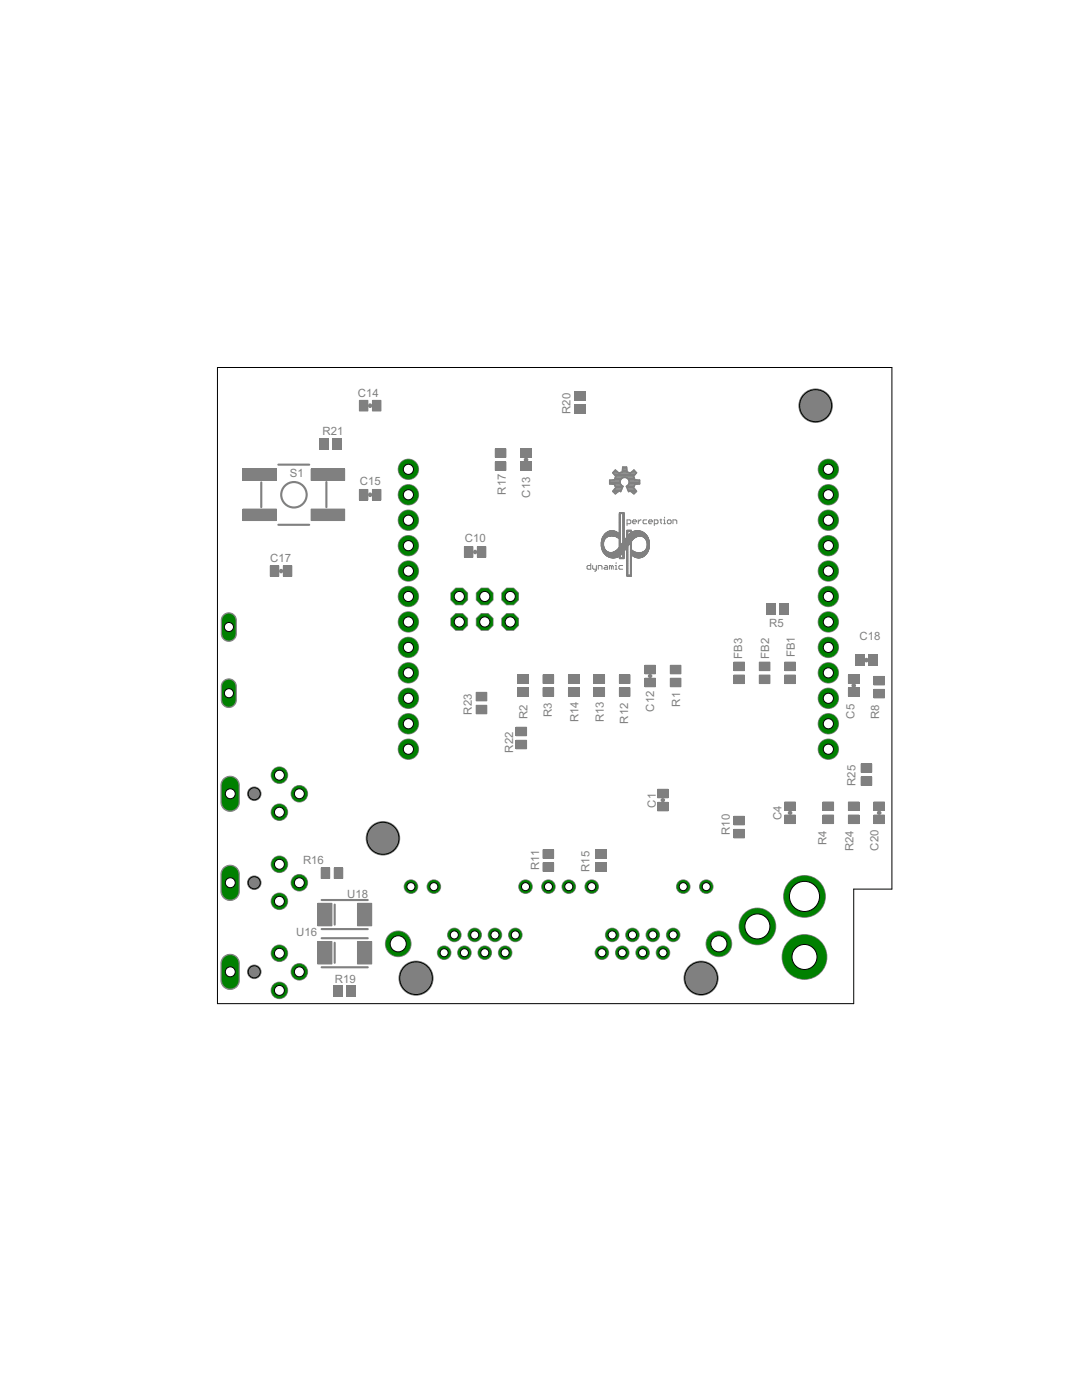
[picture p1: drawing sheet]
<svg xmlns="http://www.w3.org/2000/svg" width="216mm" height="279mm" viewBox="0 0 216 279" stroke-linecap="round" stroke-linejoin="round" font-family="sans-serif">
<defs><g id="words">
<g font-size="2.5" fill="#808080">
<text x="71.4" y="79.2">C14</text>
<text x="113.8" y="82.6" transform="rotate(-90 113.8 82.6)">R20</text>
<text x="64.3" y="86.7">R21</text>
<text x="57.9" y="95.2">S1</text>
<text x="71.8" y="96.7">C15</text>
<text x="100.9" y="98.7" transform="rotate(-90 100.9 98.7)">R17</text>
<text x="105.8" y="99.3" transform="rotate(-90 105.8 99.3)">C13</text>
<text x="53.9" y="112.2">C17</text>
<text x="92.8" y="108.1">C10</text>
<text x="153.5" y="125.1">R5</text>
<text x="148.1" y="131.5" transform="rotate(-90 148.1 131.5)">FB3</text>
<text x="153.5" y="131.5" transform="rotate(-90 153.5 131.5)">FB2</text>
<text x="158.6" y="131.2" transform="rotate(-90 158.6 131.2)">FB1</text>
<text x="171.5" y="127.8">C18</text>
<text x="94.2" y="142.6" transform="rotate(-90 94.2 142.6)">R23</text>
<text x="105.3" y="143.6" transform="rotate(-90 105.3 143.6)">R2</text>
<text x="110.1" y="143.2" transform="rotate(-90 110.1 143.2)">R3</text>
<text x="130.5" y="142" transform="rotate(-90 130.5 142)">C12</text>
<text x="135.7" y="141" transform="rotate(-90 135.7 141)">R1</text>
<text x="170.5" y="143.4" transform="rotate(-90 170.5 143.4)">C5</text>
<text x="175.4" y="143.6" transform="rotate(-90 175.4 143.6)">R8</text>
<text x="115.4" y="144.2" transform="rotate(-90 115.4 144.2)">R14</text>
<text x="120.5" y="144.2" transform="rotate(-90 120.5 144.2)">R13</text>
<text x="125.3" y="144.4" transform="rotate(-90 125.3 144.4)">R12</text>
<text x="102.4" y="150.2" transform="rotate(-90 102.4 150.2)">R22</text>
<text x="130.8" y="161.2" transform="rotate(-90 130.8 161.2)">C1</text>
<text x="170.7" y="156.8" transform="rotate(-90 170.7 156.8)">R25</text>
<text x="145.7" y="166.7" transform="rotate(-90 145.7 166.7)">R10</text>
<text x="155.9" y="163.7" transform="rotate(-90 155.9 163.7)">C4</text>
<text x="60.5" y="172.3">R16</text>
<text x="107.6" y="173.6" transform="rotate(-90 107.6 173.6)">R11</text>
<text x="164.9" y="168.6" transform="rotate(-90 164.9 168.6)">R4</text>
<text x="170.3" y="169.9" transform="rotate(-90 170.3 169.9)">R24</text>
<text x="175.3" y="169.8" transform="rotate(-90 175.3 169.8)">C20</text>
<text x="69.3" y="179.2">U18</text>
<text x="117.6" y="174" transform="rotate(-90 117.6 174)">R15</text>
<text x="59.1" y="186.8">U16</text>
<text x="66.8" y="196.2">R19</text>
</g>
</g></defs>
<g fill="#808080" stroke="#808080" stroke-width=".2">
<circle cx="162.8" cy="81" r="3.3"/>
<circle cx="76.4" cy="167.3" r="3.3"/>
<circle cx="122.2" cy="186.6" r="1.35"/>
<circle cx="126.2" cy="186.6" r="1.35"/>
<circle cx="124.2" cy="190.1" r="1.35"/>
<circle cx="120.1" cy="190.1" r="1.35"/>
<circle cx="130.3" cy="186.6" r="1.35"/>
<circle cx="134.3" cy="186.6" r="1.35"/>
<circle cx="132.3" cy="190.1" r="1.35"/>
<circle cx="128.2" cy="190.1" r="1.35"/>
<circle cx="113.5" cy="177" r="1.35"/>
<circle cx="118.1" cy="177" r="1.35"/>
<circle cx="136.3" cy="177" r="1.35"/>
<circle cx="140.9" cy="177" r="1.35"/>
<circle cx="90.7" cy="186.6" r="1.35"/>
<circle cx="94.7" cy="186.6" r="1.35"/>
<circle cx="92.7" cy="190.1" r="1.35"/>
<circle cx="88.6" cy="190.1" r="1.35"/>
<circle cx="98.8" cy="186.6" r="1.35"/>
<circle cx="102.8" cy="186.6" r="1.35"/>
<circle cx="100.8" cy="190.1" r="1.35"/>
<circle cx="96.7" cy="190.1" r="1.35"/>
<circle cx="82" cy="177" r="1.35"/>
<circle cx="86.6" cy="177" r="1.35"/>
<circle cx="104.9" cy="177" r="1.35"/>
<circle cx="109.4" cy="177" r="1.35"/>
<circle cx="139.9" cy="195.2" r="3.4"/>
<circle cx="83" cy="195.2" r="3.4"/>
<circle cx="143.4" cy="188.4" r="2.56"/>
<circle cx="79.5" cy="188.4" r="2.56"/>
<circle cx="160.5" cy="191" r="4.5"/>
<circle cx="151.1" cy="184.9" r="3.7"/>
<circle cx="160.5" cy="178.9" r="4.2"/>
<circle cx="50.7" cy="158.4" r="1.35"/>
<circle cx="55.8" cy="162.1" r="1.65"/>
<circle cx="55.8" cy="154.7" r="1.65"/>
<circle cx="59.7" cy="158.4" r="1.65"/>
<circle cx="50.7" cy="194" r="1.35"/>
<circle cx="55.8" cy="197.7" r="1.65"/>
<circle cx="55.8" cy="190.2" r="1.65"/>
<circle cx="59.7" cy="194" r="1.65"/>
<circle cx="50.7" cy="176.2" r="1.35"/>
<circle cx="55.8" cy="179.9" r="1.65"/>
<circle cx="55.8" cy="172.5" r="1.65"/>
<circle cx="59.7" cy="176.2" r="1.65"/>
<circle cx="165.3" cy="93.7" r="2.03"/>
<circle cx="165.3" cy="98.7" r="2.03"/>
<circle cx="165.3" cy="103.8" r="2.03"/>
<circle cx="165.3" cy="108.9" r="2.03"/>
<circle cx="165.3" cy="114" r="2.03"/>
<circle cx="165.3" cy="119" r="2.03"/>
<circle cx="165.3" cy="124.1" r="2.03"/>
<circle cx="165.3" cy="129.2" r="2.03"/>
<circle cx="165.3" cy="134.3" r="2.03"/>
<circle cx="165.3" cy="139.4" r="2.03"/>
<circle cx="165.3" cy="144.4" r="2.03"/>
<circle cx="165.3" cy="149.5" r="2.03"/>
<circle cx="81.5" cy="93.7" r="2.03"/>
<circle cx="81.5" cy="98.7" r="2.03"/>
<circle cx="81.5" cy="103.8" r="2.03"/>
<circle cx="81.5" cy="108.9" r="2.03"/>
<circle cx="81.5" cy="114" r="2.03"/>
<circle cx="81.5" cy="119" r="2.03"/>
<circle cx="81.5" cy="124.1" r="2.03"/>
<circle cx="81.5" cy="129.2" r="2.03"/>
<circle cx="81.5" cy="134.3" r="2.03"/>
<circle cx="81.5" cy="139.4" r="2.03"/>
<circle cx="81.5" cy="144.4" r="2.03"/>
<circle cx="81.5" cy="149.5" r="2.03"/>
</g>
<g fill="#808080" stroke="#808080" stroke-width=".2">
<path d="M133.8 135.4h2.1v1.7h-2.1z"/>
<path d="M133.8 132.8h2.1v1.7h-2.1z"/>
<path d="M108.4 134.7h2.1v1.7h-2.1z"/>
<path d="M108.4 137.3h2.1v1.7h-2.1z"/>
<path d="M103.3 137.3h2.1v1.7h-2.1z"/>
<path d="M103.3 134.7h2.1v1.7h-2.1z"/>
<path d="M146.4 162.9h2.1v1.7h-2.1z"/>
<path d="M146.4 165.5h2.1v1.7h-2.1z"/>
<path d="M118.8 172.2h2.1v1.7h-2.1z"/>
<path d="M118.8 169.6h2.1v1.7h-2.1z"/>
<path d="M108.4 169.6h2.1v1.7h-2.1z"/>
<path d="M108.4 172.2h2.1v1.7h-2.1z"/>
<path d="M44.5 155.6a1.84 1.84 0 0 1 2-.6 1.84 1.84 0 0 1 1.3 1.6v3.7a1.84 1.84 0 0 1-1.9 1.6 1.84 1.84 0 0 1-1.8-1.6v-3.7z"/>
<path d="M44.5 191.1a1.84 1.84 0 0 1 2-.6 1.84 1.84 0 0 1 1.3 1.6v3.7a1.84 1.84 0 0 1-1.9 1.7 1.84 1.84 0 0 1-1.8-1.7v-3.7z"/>
<path d="M164.2 162.7h2.1v1.7h-2.1z"/>
<path d="M164.2 160.1h2.1v1.7h-2.1z"/>
<path d="M156.6 134.7h2.1v1.7h-2.1z"/>
<path d="M156.6 132.1h2.1v1.7h-2.1z"/>
<path d="M151.5 134.7h2.1v1.7h-2.1z"/>
<path d="M151.5 132.1h2.1v1.7h-2.1z"/>
<path d="M146.4 134.7h2.1v1.7h-2.1z"/>
<path d="M146.4 132.1h2.1v1.7h-2.1z"/>
<path d="M155.6 120.5h1.7v2.1h-1.7z"/>
<path d="M153 120.5h1.7v2.1h-1.7z"/>
<path d="M131.2 160.1h2.1v1.7h-2.1z"/>
<path d="M131.2 157.5h2.1v1.7h-2.1z"/>
<path d="M156.6 162.7h2.1v1.7h-2.1z"/>
<path d="M156.6 160.1h2.1v1.7h-2.1z"/>
<path d="M98.8 89.6h2.1v1.7h-2.1z"/>
<path d="M98.8 92.2h2.1v1.7h-2.1z"/>
<path d="M103.9 92.2h2.1v1.7h-2.1z"/>
<path d="M103.9 89.6h2.1v1.7h-2.1z"/>
<path d="M128.7 132.8h2.1v1.7h-2.1z"/>
<path d="M128.7 135.4h2.1v1.7h-2.1z"/>
<path d="M92.7 109.1h1.7v2.1h-1.7z"/>
<path d="M95.2 109.1h1.7v2.1h-1.7z"/>
<path d="M44.5 122.9a1.51 1.51 0 0 1 1.6-.5 1.51 1.51 0 0 1 1.1 1.3v2.9a1.51 1.51 0 0 1-1.5 1.4 1.51 1.51 0 0 1-1.5-1.4v-2.9z"/>
<path d="M44.7 135.8a1.51 1.51 0 0 1 2.5 1v3a1.51 1.51 0 0 1-1.5 1.4 1.51 1.51 0 0 1-1.5-1.4v-3l.1-.5z"/>
<path d="M74.3 79.9h1.7v2.1h-1.7z"/>
<path d="M71.7 79.9h1.7v2.1h-1.7z"/>
<path d="M71.7 97.7h1.7v2.1h-1.7z"/>
<path d="M74.3 97.7h1.7v2.1h-1.7z"/>
<path d="M56.5 112.9h1.7v2.1h-1.7z"/>
<path d="M53.9 112.9h1.7v2.1h-1.7z"/>
<path d="M114.7 80.8h2.1v1.7h-2.1z"/>
<path d="M114.7 78.2h2.1v1.7h-2.1z"/>
<path d="M69.2 196.7h1.7v2.1h-1.7z"/>
<path d="M66.6 196.7h1.7v2.1h-1.7z"/>
<path d="M63.8 87.5h1.7v2.1h-1.7z"/>
<path d="M66.4 87.5h1.7v2.1h-1.7z"/>
<path d="M62.1 93.6h6.7v2.3h-6.7z"/>
<path d="M48.5 93.6h6.7v2.3h-6.7z"/>
<path d="M62.1 101.6h6.7v2.3h-6.7z"/>
<path d="M48.5 101.6h6.7v2.3h-6.7z"/>
<path d="M123.6 134.7h2.1v1.7h-2.1z"/>
<path d="M123.6 137.3h2.1v1.7h-2.1z"/>
<path d="M118.5 137.3h2.1v1.7h-2.1z"/>
<path d="M118.5 134.7h2.1v1.7h-2.1z"/>
<path d="M113.4 137.3h2.1v1.7h-2.1z"/>
<path d="M113.4 134.7h2.1v1.7h-2.1z"/>
<path d="M44.5 173.3a1.84 1.84 0 0 1 2-.6 1.84 1.84 0 0 1 1.3 1.6v3.8a1.84 1.84 0 0 1-1.9 1.6 1.84 1.84 0 0 1-1.8-1.6v-3.8z"/>
<path d="M174.4 137.6h2.1v1.7h-2.1z"/>
<path d="M174.4 135h2.1v1.7h-2.1z"/>
<path d="M169.3 137.3h2.1v1.7h-2.1z"/>
<path d="M169.3 134.7h2.1v1.7h-2.1z"/>
<path d="M170.8 130.7h1.6v2.1h-1.6z"/>
<path d="M173.3 130.7h1.7v2.1h-1.7z"/>
<path d="M171.8 152.4h2.1v1.7h-2.1z"/>
<path d="M171.8 155h2.1v1.7h-2.1z"/>
<path d="M169.3 162.7h2.1v1.7h-2.1z"/>
<path d="M169.3 160.1h2.1v1.7h-2.1z"/>
<path d="M174.4 162.7h2.1v1.7h-2.1z"/>
<path d="M174.4 160.1h2.1v1.7h-2.1z"/>
<path d="M103 145.1h2.1v1.7h-2.1z"/>
<path d="M103 147.7h2.1v1.7h-2.1z"/>
<path d="M95 138.2h2.1v1.7h-2.1z"/>
<path d="M95 140.8h2.1v1.7h-2.1z"/>
<path d="M66.7 173.2h1.7v2.1h-1.7z"/>
<path d="M64.1 173.2h1.7v2.1h-1.7z"/>
<path d="M71.3 187.9h2.9v4.5h-2.9z"/>
<path d="M63.4 187.9h2.8v4.5h-2.8z"/>
<path d="M71.3 180.3h2.9v4.5h-2.9z"/>
<path d="M63.4 180.3h2.8v4.5h-2.8z"/>
<path d="M125.1 115h.9z"/>
<path d="M125.1 114.9l.9 .1z"/>
<path d="M125.1 114.9h.9z"/>
<path d="M125.1 114.8l.9 .1z"/>
<path d="M125.1 114.8h.9z"/>
<path d="M125.1 114.7l.2 .1z"/>
<path d="M125.8 114.7l.2 .1z"/>
<path d="M125.1 114.7h.2z"/>
<path d="M125.8 114.7h.2z"/>
<path d="M125.1 114.6l.2 .1z"/>
<path d="M125.8 114.6l.2 .1z"/>
<path d="M125.1 114.6h.2z"/>
<path d="M125.8 114.6h.2z"/>
<path d="M125.1 114.5l.2 .1z"/>
<path d="M125.8 114.5l.2 .1z"/>
<path d="M125.1 114.5h.2z"/>
<path d="M125.8 114.5h.2z"/>
<path d="M125.1 114.4l.2 .1z"/>
<path d="M125.8 114.4l.2 .1z"/>
<path d="M125.1 114.4h.2z"/>
<path d="M125.8 114.4h.2z"/>
<path d="M125.1 114.3l.2 .1z"/>
<path d="M125.8 114.3l.2 .1z"/>
<path d="M125.1 114.3h.2z"/>
<path d="M125.8 114.3h.2z"/>
<path d="M125.1 114.2l.2 .1z"/>
<path d="M125.8 114.2l.2 .1z"/>
<path d="M125.1 114.2h.2z"/>
<path d="M125.8 114.2h.2z"/>
<path d="M125.1 114.1l.2 .1z"/>
<path d="M125.8 114.1l.2 .1z"/>
<path d="M125.1 114.1h.2z"/>
<path d="M125.8 114.1h.2z"/>
<path d="M125.1 114l.2 .1z"/>
<path d="M125.8 114l.2 .1z"/>
<path d="M125.1 114h.2z"/>
<path d="M125.8 114h.2z"/>
<path d="M125.1 113.9l.2 .1z"/>
<path d="M125.8 113.9l.2 .1z"/>
<path d="M125.1 113.9h.2z"/>
<path d="M125.8 113.9h.2z"/>
<path d="M125.1 113.8l.2 .1z"/>
<path d="M125.8 113.8l.2 .1z"/>
<path d="M125.1 113.8h.2z"/>
<path d="M125.8 113.8h.2z"/>
<path d="M125.1 113.7l.2 .1z"/>
<path d="M125.8 113.7l.2 .1z"/>
<path d="M125.1 113.7h.2z"/>
<path d="M125.8 113.7h.2z"/>
<path d="M125.1 113.6l.2 .1z"/>
<path d="M125.8 113.6l.2 .1z"/>
<path d="M125.1 113.6h.2z"/>
<path d="M125.8 113.6h.2z"/>
<path d="M125.1 113.5l.2 .1z"/>
<path d="M125.8 113.5l.2 .1z"/>
<path d="M125.1 113.5h.2z"/>
<path d="M125.8 113.5h.2z"/>
<path d="M125.1 113.4l.2 .1z"/>
<path d="M125.8 113.4l.2 .1z"/>
<path d="M125.1 113.4h.2z"/>
<path d="M125.8 113.4h.2z"/>
<path d="M125.1 113.3l.2 .1z"/>
<path d="M125.8 113.3l.2 .1z"/>
<path d="M125.1 113.3h.2z"/>
<path d="M125.8 113.3h.2z"/>
<path d="M125.1 113.2l.2 .1z"/>
<path d="M125.8 113.2l.2 .1z"/>
<path d="M125.1 113.2h.2z"/>
<path d="M125.8 113.2h.2z"/>
<path d="M125.1 113.1l.2 .1z"/>
<path d="M125.8 113.1l.2 .1z"/>
<path d="M125.1 113.1h.2z"/>
<path d="M125.8 113.1h.2z"/>
<path d="M125.1 113l.2 .1z"/>
<path d="M125.8 113l.2 .1z"/>
<path d="M125.1 113h.2z"/>
<path d="M125.8 113h.2z"/>
<path d="M125.1 112.9l.2 .1z"/>
<path d="M125.8 112.9l.2 .1z"/>
<path d="M125.1 112.9h.2z"/>
<path d="M125.8 112.9h.2z"/>
<path d="M125.1 112.8l.2 .1z"/>
<path d="M125.8 112.8l.2 .1z"/>
<path d="M125.1 112.8h.2z"/>
<path d="M125.8 112.8h.2z"/>
<path d="M125.1 112.7l.2 .1z"/>
<path d="M125.8 112.7l.2 .1z"/>
<path d="M125.1 112.7h.2z"/>
<path d="M125.8 112.7h.2z"/>
<path d="M125.1 112.6l.2 .1z"/>
<path d="M125.8 112.6l.2 .1z"/>
<path d="M125.1 112.6h.2z"/>
<path d="M125.8 112.6h.2z"/>
<path d="M125.1 112.5l.2 .1z"/>
<path d="M125.8 112.5l.2 .1z"/>
<path d="M125.1 112.5h.2z"/>
<path d="M125.8 112.5h.2z"/>
<path d="M125.1 112.4l.2 .1z"/>
<path d="M125.8 112.4l.2 .1z"/>
<path d="M125.1 112.4h.2z"/>
<path d="M125.8 112.4h.2z"/>
<path d="M125.1 112.3l.2 .1z"/>
<path d="M125.8 112.3l.2 .1z"/>
<path d="M125.1 112.3h.2z"/>
<path d="M125.8 112.3h.2z"/>
<path d="M125.1 112.2l.2 .1z"/>
<path d="M125.8 112.2l.2 .1z"/>
<path d="M125.1 112.2h.2z"/>
<path d="M125.8 112.2h.2z"/>
<path d="M125.1 112.1l.2 .1z"/>
<path d="M125.8 112.1l.2 .1z"/>
<path d="M125.1 112.1h.2z"/>
<path d="M125.8 112.1h.2z"/>
<path d="M125.1 112l.2 .1z"/>
<path d="M125.8 112l.2 .1z"/>
<path d="M125.1 112h.2z"/>
<path d="M125.8 112h.2z"/>
<path d="M125.1 111.9l.2 .1z"/>
<path d="M125.8 111.9l.2 .1z"/>
<path d="M125.1 111.9h.2z"/>
<path d="M125.8 111.9h.2z"/>
<path d="M125.1 111.8l.2 .1z"/>
<path d="M125.8 111.8l.2 .1z"/>
<path d="M125.1 111.8h.2z"/>
<path d="M125.8 111.8h.2z"/>
<path d="M125.1 111.7l.2 .1z"/>
<path d="M125.8 111.7l.2 .1z"/>
<path d="M125.1 111.7h.2z"/>
<path d="M125.8 111.7h.2z"/>
<path d="M125.1 111.6l.2 .1z"/>
<path d="M125.8 111.6l.2 .1z"/>
<path d="M125.1 111.6h.2z"/>
<path d="M125.8 111.6h.2z"/>
<path d="M125.1 111.5l.2 .1z"/>
<path d="M125.8 111.5l.2 .1z"/>
<path d="M125.1 111.5h.2z"/>
<path d="M125.8 111.5h.2z"/>
<path d="M123.6 111.5h.9z"/>
<path d="M123.6 111.4l.9 .1z"/>
<path d="M125.1 111.4l.2 .1z"/>
<path d="M125.8 111.4l.2 .1z"/>
<path d="M123.6 111.4h.9z"/>
<path d="M125.1 111.4h.2z"/>
<path d="M125.8 111.4h.2z"/>
<path d="M122.1 111.3l.5 .1z"/>
<path d="M123.6 111.3l.9 .1z"/>
<path d="M125.1 111.3l.2 .1z"/>
<path d="M125.8 111.3l.2 .1z"/>
<path d="M127.3 111.3l.3 .1z"/>
<path d="M121.9 111.3h.9z"/>
<path d="M123.6 111.3h.9z"/>
<path d="M125.1 111.3h.2z"/>
<path d="M125.8 111.3h.2z"/>
<path d="M127 111.3h.8z"/>
<path d="M121.8 111.3h1.2z"/>
<path d="M123.6 111.3h.2z"/>
<path d="M124.3 111.3h.2z"/>
<path d="M126.9 111.3h1.1z"/>
<path d="M121.6 111.2l1.5 .1z"/>
<path d="M123.6 111.2l.2 .1z"/>
<path d="M124.3 111.2l.2 .1z"/>
<path d="M125.1 111.2l.2 .1z"/>
<path d="M125.8 111.2l.2 .1z"/>
<path d="M126.8 111.2l1.3 .1z"/>
<path d="M121.5 111.2h1.7z"/>
<path d="M123.6 111.2h.2z"/>
<path d="M124.3 111.2h.2z"/>
<path d="M125.1 111.2h.2z"/>
<path d="M125.8 111.2h.2z"/>
<path d="M126.7 111.2h1.5z"/>
<path d="M121.5 111.1l1.8 .1z"/>
<path d="M123.6 111.1l.2 .1z"/>
<path d="M124.3 111.1l.2 .1z"/>
<path d="M125.1 111.1l.2 .1z"/>
<path d="M125.8 111.1l.2 .1z"/>
<path d="M126.6 111.1l1.6 .1z"/>
<path d="M121.4 111.1h2z"/>
<path d="M123.6 111.1h.2z"/>
<path d="M124.3 111.1h.2z"/>
<path d="M125.1 111.1h.2z"/>
<path d="M125.8 111.1h.2z"/>
<path d="M126.6 111.1h1.7z"/>
<path d="M121.3 111.1h2.1z"/>
<path d="M126.5 111.1h1.9z"/>
<path d="M121.3 111l2.2 .1z"/>
<path d="M123.6 111l.2 .1z"/>
<path d="M124.3 111l.2 .1z"/>
<path d="M125.1 111l.2 .1z"/>
<path d="M125.8 111l.2 .1z"/>
<path d="M126.4 111l2 .1z"/>
<path d="M121.2 111h2.6z"/>
<path d="M124.3 111h.2z"/>
<path d="M125.1 111h.2z"/>
<path d="M125.8 111h.2z"/>
<path d="M126.4 111h2.1z"/>
<path d="M121.1 111h2.7z"/>
<path d="M126.3 111h2.2z"/>
<path d="M121.1 110.9l2.7 .1z"/>
<path d="M124.3 110.9l.2 .1z"/>
<path d="M125.1 110.9l.2 .1z"/>
<path d="M125.8 110.9l.2 .1z"/>
<path d="M126.3 110.9l2.3 .1z"/>
<path d="M121 110.9h2.8z"/>
<path d="M124.3 110.9h.2z"/>
<path d="M125.1 110.9h.2z"/>
<path d="M125.8 110.9h.2z"/>
<path d="M126.2 110.9h2.4z"/>
<path d="M126.2 110.9h2.5z"/>
<path d="M120.9 110.8l2.9 .1z"/>
<path d="M124.3 110.8l.2 .1z"/>
<path d="M125.1 110.8l.2 .1z"/>
<path d="M125.8 110.8l.2 .1z"/>
<path d="M126.2 110.8l2.5 .1z"/>
<path d="M120.9 110.8h2.9z"/>
<path d="M124.3 110.8h.2z"/>
<path d="M125.1 110.8h.2z"/>
<path d="M125.8 110.8h.2z"/>
<path d="M126.1 110.8h2.6z"/>
<path d="M120.9 110.8h3z"/>
<path d="M126.1 110.8h2.7z"/>
<path d="M120.8 110.7l3.1 .1z"/>
<path d="M124.3 110.7l.2 .1z"/>
<path d="M125.1 110.7l.2 .1z"/>
<path d="M125.8 110.7l3 .1z"/>
<path d="M120.8 110.7h3.1z"/>
<path d="M124.3 110.7h.2z"/>
<path d="M125.1 110.7h.2z"/>
<path d="M125.8 110.7h3z"/>
<path d="M120.8 110.7h3.2z"/>
<path d="M125.8 110.7h3.1z"/>
<path d="M120.7 110.6l3.3 .1z"/>
<path d="M124.3 110.6l.2 .1z"/>
<path d="M125.1 110.6l.2 .1z"/>
<path d="M125.8 110.6l3.1 .1z"/>
<path d="M120.7 110.6h3.3z"/>
<path d="M124.3 110.6h.2z"/>
<path d="M125.1 110.6h.2z"/>
<path d="M125.8 110.6h3.1z"/>
<path d="M120.6 110.6h3.5z"/>
<path d="M125.8 110.6h3.2z"/>
<path d="M120.6 110.5l3.5 .1z"/>
<path d="M124.3 110.5l.2 .1z"/>
<path d="M125.1 110.5l.2 .1z"/>
<path d="M125.8 110.5l3.2 .1z"/>
<path d="M120.6 110.5h3.5z"/>
<path d="M124.3 110.5h.2z"/>
<path d="M125.1 110.5h.2z"/>
<path d="M125.8 110.5h3.3z"/>
<path d="M120.5 110.4l3.6 .1z"/>
<path d="M124.3 110.4l.2 .1z"/>
<path d="M125.1 110.4l.2 .1z"/>
<path d="M125.8 110.4l3.3 .1z"/>
<path d="M120.5 110.4h3.7z"/>
<path d="M124.3 110.4h.2z"/>
<path d="M125.1 110.4h.2z"/>
<path d="M125.8 110.4h3.3z"/>
<path d="M120.5 110.3l3.7 .1z"/>
<path d="M124.3 110.3l.2 .1z"/>
<path d="M125.1 110.3l.2 .1z"/>
<path d="M125.8 110.3l3.3 .1z"/>
<path d="M120.4 110.3h3.8z"/>
<path d="M124.3 110.3h.2z"/>
<path d="M125.1 110.3h.2z"/>
<path d="M125.8 110.3h3.3z"/>
<path d="M120.4 110.3h3.9z"/>
<path d="M125.8 110.3h1.5z"/>
<path d="M127.7 110.3h1.5z"/>
<path d="M120.4 110.2l1.2 .1z"/>
<path d="M122.1 110.2l2.4 .1z"/>
<path d="M125.1 110.2l.2 .1z"/>
<path d="M125.8 110.2l1.2 .1z"/>
<path d="M128 110.2l1.2 .1z"/>
<path d="M120.4 110.2h1.1z"/>
<path d="M122.3 110.2h2.2z"/>
<path d="M125.1 110.2h.2z"/>
<path d="M125.8 110.2h1.1z"/>
<path d="M128.1 110.2h1.1z"/>
<path d="M120.4 110.2h1z"/>
<path d="M122.4 110.2h2.1z"/>
<path d="M125.8 110.2h1z"/>
<path d="M128.2 110.2h1z"/>
<path d="M120.3 110.1l1 .1z"/>
<path d="M122.5 110.1l2 .1z"/>
<path d="M125.1 110.1l.2 .1z"/>
<path d="M125.8 110.1l.8 .1z"/>
<path d="M128.3 110.1l1 .1z"/>
<path d="M120.3 110.1h1z"/>
<path d="M122.5 110.1h2z"/>
<path d="M125.1 110.1h.2z"/>
<path d="M125.8 110.1h.8z"/>
<path d="M128.4 110.1h.9z"/>
<path d="M120.3 110l.9 .1z"/>
<path d="M122.6 110l1.9 .1z"/>
<path d="M125.1 110l.2 .1z"/>
<path d="M125.8 110l.7 .1z"/>
<path d="M128.4 110l.9 .1z"/>
<path d="M120.3 110l.8 .1z"/>
<path d="M122.7 110l1.8 .1z"/>
<path d="M125.8 110l.6 .1z"/>
<path d="M128.5 110l.8 .1z"/>
<path d="M120.3 110h.8z"/>
<path d="M122.7 110h1.8z"/>
<path d="M125.1 110h.2z"/>
<path d="M125.8 110h.5z"/>
<path d="M128.6 110h.7z"/>
<path d="M120.3 109.9l.7 .1z"/>
<path d="M122.8 109.9l1.7 .1z"/>
<path d="M125.1 109.9l.2 .1z"/>
<path d="M125.8 109.9l.5 .1z"/>
<path d="M128.6 109.9l.7 .1z"/>
<path d="M120.2 109.9l.8 .1z"/>
<path d="M122.9 109.9l1.7 .1z"/>
<path d="M128.6 109.9l.8 .1z"/>
<path d="M120.2 109.9h.7z"/>
<path d="M122.9 109.9h1.7z"/>
<path d="M125.1 109.9h.2z"/>
<path d="M125.8 109.9h.4z"/>
<path d="M128.7 109.9h.7z"/>
<path d="M120.2 109.8l.7 .1z"/>
<path d="M123 109.8l1.6 .1z"/>
<path d="M125.1 109.8l.2 .1z"/>
<path d="M125.8 109.8l.4 .1z"/>
<path d="M128.7 109.8l.7 .1z"/>
<path d="M123 109.8l1.7 .1z"/>
<path d="M125.8 109.8l.3 .1z"/>
<path d="M128.8 109.8l.6 .1z"/>
<path d="M120.2 109.8h.6z"/>
<path d="M123 109.8h1.7z"/>
<path d="M125.1 109.8h.2z"/>
<path d="M125.8 109.8h.3z"/>
<path d="M128.8 109.8h.6z"/>
<path d="M120.1 109.7l.7 .1z"/>
<path d="M123.1 109.7l1.6 .1z"/>
<path d="M125.1 109.7l.2 .1z"/>
<path d="M125.8 109.7l.2 .1z"/>
<path d="M128.8 109.7l.6 .1z"/>
<path d="M120.2 109.7h.6z"/>
<path d="M123.2 109.7h1.5z"/>
<path d="M125.1 109.7h.2z"/>
<path d="M125.8 109.7h.2z"/>
<path d="M128.8 109.7h.6z"/>
<path d="M120.1 109.7h.7z"/>
<path d="M123.2 109.7h1.6z"/>
<path d="M128.9 109.7h.5z"/>
<path d="M120.1 109.6l.6 .1z"/>
<path d="M123.2 109.6l1.6 .1z"/>
<path d="M125.1 109.6l.2 .1z"/>
<path d="M125.8 109.6l.2 .1z"/>
<path d="M128.9 109.6l.6 .1z"/>
<path d="M120.1 109.6h.6z"/>
<path d="M123.3 109.6h1.6z"/>
<path d="M125.1 109.6h.2z"/>
<path d="M125.8 109.6h.2z"/>
<path d="M128.9 109.6h.6z"/>
<path d="M120.1 109.5l.5 .1z"/>
<path d="M123.3 109.5l1.6 .1z"/>
<path d="M125.1 109.5l.2 .1z"/>
<path d="M125.8 109.5l.2 .1z"/>
<path d="M128.9 109.5l.6 .1z"/>
<path d="M120.1 109.5h.5z"/>
<path d="M123.4 109.5h1.5z"/>
<path d="M125.1 109.5h.2z"/>
<path d="M125.8 109.5h.2z"/>
<path d="M129 109.5h.5z"/>
<path d="M123.4 109.5h1.6z"/>
<path d="M120.1 109.4l.5 .1z"/>
<path d="M123.4 109.4l1.6 .1z"/>
<path d="M125.1 109.4l.2 .1z"/>
<path d="M125.8 109.4l.2 .1z"/>
<path d="M129 109.4l.5 .1z"/>
<path d="M120 109.4h.6z"/>
<path d="M123.4 109.4h1.6z"/>
<path d="M125.1 109.4h.2z"/>
<path d="M125.8 109.4h.2z"/>
<path d="M129 109.4h.5z"/>
<path d="M120 109.3l.6 .1z"/>
<path d="M123.5 109.3l1.5 .1z"/>
<path d="M125.1 109.3l.2 .1z"/>
<path d="M125.8 109.3l.2 .1z"/>
<path d="M129 109.3l.5 .1z"/>
<path d="M120 109.3h.5z"/>
<path d="M123.5 109.3h1.8z"/>
<path d="M125.8 109.3h.2z"/>
<path d="M129 109.3h.5z"/>
<path d="M120 109.2l.5 .1z"/>
<path d="M123.5 109.2l1.8 .1z"/>
<path d="M125.8 109.2l.2 .1z"/>
<path d="M129.1 109.2l.4 .1z"/>
<path d="M120 109.2h.5z"/>
<path d="M123.6 109.2h1.7z"/>
<path d="M125.8 109.2h.2z"/>
<path d="M129.1 109.2h.4z"/>
<path d="M120 109.1l.5 .1z"/>
<path d="M123.6 109.1l1.7 .1z"/>
<path d="M125.8 109.1l.2 .1z"/>
<path d="M129.1 109.1l.5 .1z"/>
<path d="M120 109.1h.5z"/>
<path d="M123.6 109.1h1.7z"/>
<path d="M125.8 109.1h.2z"/>
<path d="M129.1 109.1h.5z"/>
<path d="M120 109l.5 .1z"/>
<path d="M123.6 109l1.7 .1z"/>
<path d="M125.8 109l.2 .1z"/>
<path d="M129.1 109l.5 .1z"/>
<path d="M120 109h.5z"/>
<path d="M123.6 109h1.7z"/>
<path d="M125.8 109h.2z"/>
<path d="M129.1 109h.5z"/>
<path d="M120 109h.4z"/>
<path d="M120 108.9l.4 .1z"/>
<path d="M123.6 108.9l1.7 .1z"/>
<path d="M125.8 108.9l.2 .1z"/>
<path d="M129.1 108.9l.5 .1z"/>
<path d="M120 108.9h.4z"/>
<path d="M123.6 108.9h1.7z"/>
<path d="M125.8 108.9h.2z"/>
<path d="M129.1 108.9h.5z"/>
<path d="M123.6 108.9h.2z"/>
<path d="M123.8 108.9h1.6z"/>
<path d="M120 108.8l.4 .1z"/>
<path d="M123.6 108.8l.2 .1z"/>
<path d="M123.8 108.8l1.6 .1z"/>
<path d="M125.8 108.8l.2 .1z"/>
<path d="M129.1 108.8l.5 .1z"/>
<path d="M120 108.8h.4z"/>
<path d="M123.6 108.8h.2z"/>
<path d="M123.9 108.8h1.5z"/>
<path d="M125.8 108.8h.2z"/>
<path d="M129.1 108.8h.5z"/>
<path d="M123.9 108.8h1.6z"/>
<path d="M120 108.7l.4 .1z"/>
<path d="M123.6 108.7l.2 .1z"/>
<path d="M123.9 108.7l1.6 .1z"/>
<path d="M125.8 108.7l.2 .1z"/>
<path d="M129.1 108.7l.5 .1z"/>
<path d="M120 108.7h.4z"/>
<path d="M123.6 108.7h.2z"/>
<path d="M124 108.7h1.5z"/>
<path d="M125.8 108.7h.2z"/>
<path d="M129.1 108.7h.5z"/>
<path d="M120 108.6l.4 .1z"/>
<path d="M123.6 108.6l.2 .1z"/>
<path d="M124 108.6l1.5 .1z"/>
<path d="M125.8 108.6l.2 .1z"/>
<path d="M129.1 108.6l.5 .1z"/>
<path d="M120 108.6h.4z"/>
<path d="M123.6 108.6h.2z"/>
<path d="M124 108.6h1.6z"/>
<path d="M125.8 108.6h.2z"/>
<path d="M129.1 108.6h.5z"/>
<path d="M120 108.5l.4 .1z"/>
<path d="M123.6 108.5l.2 .1z"/>
<path d="M124.1 108.5l1.5 .1z"/>
<path d="M125.8 108.5l.2 .1z"/>
<path d="M129.1 108.5l.5 .1z"/>
<path d="M120 108.5h.4z"/>
<path d="M123.6 108.5h.2z"/>
<path d="M124.1 108.5h1.5z"/>
<path d="M125.8 108.5h.2z"/>
<path d="M129.1 108.5h.5z"/>
<path d="M124.1 108.5h1.6z"/>
<path d="M120 108.4l.4 .1z"/>
<path d="M123.6 108.4l.2 .1z"/>
<path d="M124.1 108.4l1.6 .1z"/>
<path d="M125.8 108.4l.2 .1z"/>
<path d="M129.1 108.4l.5 .1z"/>
<path d="M120 108.4h.4z"/>
<path d="M123.6 108.4h.2z"/>
<path d="M124.2 108.4h1.5z"/>
<path d="M125.8 108.4h.2z"/>
<path d="M129.1 108.4h.5z"/>
<path d="M120 108.3l.4 .1z"/>
<path d="M123.6 108.3l.2 .1z"/>
<path d="M124.2 108.3l1.6 .1z"/>
<path d="M125.8 108.3l.2 .1z"/>
<path d="M129.1 108.3l.5 .1z"/>
<path d="M120 108.3h.4z"/>
<path d="M123.6 108.3h.2z"/>
<path d="M124.2 108.3h1.8z"/>
<path d="M129.1 108.3h.5z"/>
<path d="M120 108.2l.4 .1z"/>
<path d="M123.6 108.2l.2 .1z"/>
<path d="M124.3 108.2l1.7 .1z"/>
<path d="M129.1 108.2l.5 .1z"/>
<path d="M120 108.2h.4z"/>
<path d="M123.6 108.2h.2z"/>
<path d="M124.3 108.2h1.7z"/>
<path d="M129.1 108.2h.5z"/>
<path d="M120 108.1l.4 .1z"/>
<path d="M123.6 108.1l.2 .1z"/>
<path d="M124.3 108.1l1.7 .1z"/>
<path d="M129.1 108.1l.5 .1z"/>
<path d="M120 108.1l.5 .1z"/>
<path d="M129.1 108.1l.4 .1z"/>
<path d="M120 108.1h.5z"/>
<path d="M123.6 108.1h.2z"/>
<path d="M124.3 108.1h1.7z"/>
<path d="M129.1 108.1h.4z"/>
<path d="M120 108l.5 .1z"/>
<path d="M123.6 108l.2 .1z"/>
<path d="M124.3 108l1.7 .1z"/>
<path d="M129 108l.5 .1z"/>
<path d="M120 108h.5z"/>
<path d="M123.6 108h.2z"/>
<path d="M124.3 108h1.7z"/>
<path d="M129 108h.5z"/>
<path d="M120 107.9l.5 .1z"/>
<path d="M123.6 107.9l.2 .1z"/>
<path d="M124.3 107.9l1.7 .1z"/>
<path d="M129 107.9l.5 .1z"/>
<path d="M120 107.9h.5z"/>
<path d="M123.6 107.9h.2z"/>
<path d="M124.3 107.9h1.8z"/>
<path d="M129 107.9h.5z"/>
<path d="M124.3 107.9h.2z"/>
<path d="M124.6 107.9h1.5z"/>
<path d="M120 107.8l.5 .1z"/>
<path d="M123.6 107.8l.2 .1z"/>
<path d="M124.3 107.8l.2 .1z"/>
<path d="M124.6 107.8l1.5 .1z"/>
<path d="M129 107.8l.5 .1z"/>
<path d="M120 107.8h.6z"/>
<path d="M123.6 107.8h.2z"/>
<path d="M124.3 107.8h.2z"/>
<path d="M124.6 107.8h1.6z"/>
<path d="M128.9 107.8h.6z"/>
<path d="M120.1 107.7l.5 .1z"/>
<path d="M123.6 107.7l.2 .1z"/>
<path d="M124.3 107.7l.2 .1z"/>
<path d="M124.7 107.7l1.5 .1z"/>
<path d="M128.9 107.7l.6 .1z"/>
<path d="M120.1 107.7h.5z"/>
<path d="M123.6 107.7h.2z"/>
<path d="M124.3 107.7h.2z"/>
<path d="M124.7 107.7h1.5z"/>
<path d="M128.9 107.7h.6z"/>
<path d="M124.7 107.7h1.6z"/>
<path d="M120.1 107.6l.5 .1z"/>
<path d="M123.6 107.6l.2 .1z"/>
<path d="M124.3 107.6l.2 .1z"/>
<path d="M124.7 107.6l1.6 .1z"/>
<path d="M128.9 107.6l.5 .1z"/>
<path d="M120.1 107.6h.6z"/>
<path d="M123.6 107.6h.2z"/>
<path d="M124.3 107.6h.2z"/>
<path d="M124.7 107.6h1.6z"/>
<path d="M128.8 107.6h.6z"/>
<path d="M120.1 107.5l.6 .1z"/>
<path d="M123.6 107.5l.2 .1z"/>
<path d="M124.3 107.5l.2 .1z"/>
<path d="M124.8 107.5l1.6 .1z"/>
<path d="M128.8 107.5l.6 .1z"/>
<path d="M120.1 107.5h.6z"/>
<path d="M123.6 107.5h.2z"/>
<path d="M124.3 107.5h.2z"/>
<path d="M124.8 107.5h1.6z"/>
<path d="M128.8 107.5h.6z"/>
<path d="M120.2 107.5h.6z"/>
<path d="M123.5 107.5h.3z"/>
<path d="M124.9 107.5h1.6z"/>
<path d="M128.7 107.5h.7z"/>
<path d="M120.2 107.4l.6 .1z"/>
<path d="M123.5 107.4l.3 .1z"/>
<path d="M124.3 107.4l.2 .1z"/>
<path d="M124.9 107.4l1.6 .1z"/>
<path d="M128.7 107.4l.7 .1z"/>
<path d="M120.1 107.4h.7z"/>
<path d="M123.4 107.4h.4z"/>
<path d="M124.3 107.4h.2z"/>
<path d="M124.9 107.4h1.6z"/>
<path d="M128.7 107.4h.7z"/>
<path d="M120.2 107.4h.7z"/>
<path d="M124.9 107.4h1.7z"/>
<path d="M120.2 107.3l.7 .1z"/>
<path d="M123.3 107.3l.5 .1z"/>
<path d="M124.3 107.3l.2 .1z"/>
<path d="M124.9 107.3l1.7 .1z"/>
<path d="M128.6 107.3l.7 .1z"/>
<path d="M120.2 107.3h.7z"/>
<path d="M123.3 107.3h.5z"/>
<path d="M124.3 107.3h.2z"/>
<path d="M125 107.3h1.7z"/>
<path d="M128.6 107.3h.7z"/>
<path d="M120.2 107.3h.8z"/>
<path d="M123.2 107.3h.6z"/>
<path d="M128.5 107.3h.8z"/>
<path d="M120.2 107.2l.8 .1z"/>
<path d="M123.2 107.2l.6 .1z"/>
<path d="M124.3 107.2l.2 .1z"/>
<path d="M125.1 107.2l1.7 .1z"/>
<path d="M128.5 107.2l.8 .1z"/>
<path d="M120.3 107.2h.8z"/>
<path d="M123.1 107.2h.7z"/>
<path d="M124.3 107.2h.2z"/>
<path d="M125.1 107.2h1.8z"/>
<path d="M128.4 107.2h.9z"/>
<path d="M120.2 107.2h.9z"/>
<path d="M123 107.2h.8z"/>
<path d="M125.1 107.2h1.9z"/>
<path d="M120.3 107.1l.9 .1z"/>
<path d="M123 107.1l.8 .1z"/>
<path d="M124.3 107.1l.2 .1z"/>
<path d="M125.1 107.1l1.9 .1z"/>
<path d="M128.3 107.1l.9 .1z"/>
<path d="M120.3 107.1h1z"/>
<path d="M122.9 107.1h.9z"/>
<path d="M124.3 107.1h.2z"/>
<path d="M125.1 107.1h2z"/>
<path d="M128.2 107.1h1z"/>
<path d="M122.8 107.1h1z"/>
<path d="M125.1 107.1h2.1z"/>
<path d="M120.3 107l1.2 .1z"/>
<path d="M122.7 107l1.1 .1z"/>
<path d="M124.3 107l.2 .1z"/>
<path d="M125.1 107l2.2 .1z"/>
<path d="M128.1 107l1.1 .1z"/>
<path d="M120.4 107h1.2z"/>
<path d="M122.5 107h1.3z"/>
<path d="M124.3 107h.2z"/>
<path d="M125.1 107h2.4z"/>
<path d="M127.9 107h1.2z"/>
<path d="M120.4 107h1.6z"/>
<path d="M122.2 107h1.6z"/>
<path d="M125.1 107h4z"/>
<path d="M120.4 106.9l3.4 .1z"/>
<path d="M124.3 106.9l.2 .1z"/>
<path d="M125.1 106.9l.2 .1z"/>
<path d="M125.3 106.9l3.8 .1z"/>
<path d="M120.4 106.9h3.4z"/>
<path d="M124.3 106.9h.2z"/>
<path d="M125.1 106.9h.2z"/>
<path d="M125.3 106.9h3.8z"/>
<path d="M120.5 106.8l3.3 .1z"/>
<path d="M124.3 106.8l.2 .1z"/>
<path d="M125.1 106.8l.2 .1z"/>
<path d="M125.4 106.8l3.7 .1z"/>
<path d="M120.5 106.8h3.3z"/>
<path d="M124.3 106.8h.2z"/>
<path d="M125.1 106.8h.2z"/>
<path d="M125.4 106.8h3.6z"/>
<path d="M120.5 106.7l3.3 .1z"/>
<path d="M124.3 106.7l.2 .1z"/>
<path d="M125.1 106.7l.2 .1z"/>
<path d="M125.5 106.7l3.5 .1z"/>
<path d="M120.6 106.7h3.2z"/>
<path d="M124.3 106.7h.2z"/>
<path d="M125.1 106.7h.2z"/>
<path d="M125.5 106.7h3.4z"/>
<path d="M120.6 106.6l3.2 .1z"/>
<path d="M124.3 106.6l.2 .1z"/>
<path d="M125.1 106.6l.2 .1z"/>
<path d="M125.6 106.6l3.3 .1z"/>
<path d="M120.6 106.6h3.2z"/>
<path d="M124.3 106.6h.2z"/>
<path d="M125.1 106.6h.2z"/>
<path d="M125.6 106.6h3.2z"/>
<path d="M120.7 106.6h3.1z"/>
<path d="M120.7 106.5l3.1 .1z"/>
<path d="M124.3 106.5l.2 .1z"/>
<path d="M125.1 106.5l.2 .1z"/>
<path d="M125.6 106.5l3.2 .1z"/>
<path d="M120.8 106.5h2.7z"/>
<path d="M123.6 106.5h.2z"/>
<path d="M124.3 106.5h.2z"/>
<path d="M125.1 106.5h.2z"/>
<path d="M125.7 106.5h3z"/>
<path d="M120.8 106.4l2.7 .1z"/>
<path d="M123.6 106.4l.2 .1z"/>
<path d="M124.3 106.4l.2 .1z"/>
<path d="M125.1 106.4l.2 .1z"/>
<path d="M125.7 106.4l3 .1z"/>
<path d="M120.8 106.4l2.6 .1z"/>
<path d="M120.9 106.4h2.5z"/>
<path d="M123.6 106.4h.2z"/>
<path d="M124.3 106.4h.2z"/>
<path d="M125.1 106.4h.2z"/>
<path d="M125.8 106.4h2.8z"/>
<path d="M120.9 106.3l2.5 .1z"/>
<path d="M123.6 106.3l.2 .1z"/>
<path d="M124.3 106.3l.2 .1z"/>
<path d="M125.1 106.3l.2 .1z"/>
<path d="M125.8 106.3l2.7 .1z"/>
<path d="M121 106.3l2.3 .1z"/>
<path d="M121 106.3h2.3z"/>
<path d="M123.6 106.3h.2z"/>
<path d="M124.3 106.3h.2z"/>
<path d="M125.1 106.3h.2z"/>
<path d="M125.8 106.3h2.7z"/>
<path d="M121 106.2l2.2 .1z"/>
<path d="M123.6 106.2l.2 .1z"/>
<path d="M124.3 106.2l.2 .1z"/>
<path d="M125.1 106.2l.2 .1z"/>
<path d="M125.8 106.2l2.6 .1z"/>
<path d="M121.1 106.2l2 .1z"/>
<path d="M121.1 106.2h2z"/>
<path d="M123.6 106.2h.2z"/>
<path d="M124.3 106.2h.2z"/>
<path d="M125.1 106.2h.2z"/>
<path d="M125.8 106.2h.2z"/>
<path d="M126.1 106.2h2.2z"/>
<path d="M121.2 106.1l1.8 .1z"/>
<path d="M123.6 106.1l.2 .1z"/>
<path d="M124.3 106.1l.2 .1z"/>
<path d="M125.1 106.1l.2 .1z"/>
<path d="M125.8 106.1l.2 .1z"/>
<path d="M126.2 106.1l2 .1z"/>
<path d="M121.3 106.1l1.7 .1z"/>
<path d="M121.3 106.1h1.6z"/>
<path d="M123.6 106.1h.2z"/>
<path d="M124.3 106.1h.2z"/>
<path d="M125.1 106.1h.2z"/>
<path d="M125.8 106.1h.2z"/>
<path d="M126.3 106.1h1.8z"/>
<path d="M121.4 106l1.4 .1z"/>
<path d="M123.6 106l.2 .1z"/>
<path d="M124.3 106l.2 .1z"/>
<path d="M125.1 106l.2 .1z"/>
<path d="M125.8 106l.2 .1z"/>
<path d="M126.4 106l1.6 .1z"/>
<path d="M121.5 106h1.2z"/>
<path d="M123.6 106h.2z"/>
<path d="M124.3 106h.2z"/>
<path d="M125.1 106h.9z"/>
<path d="M126.5 106h1.4z"/>
<path d="M121.6 106h1z"/>
<path d="M126.6 106h1.2z"/>
<path d="M121.7 105.9l.8 .1z"/>
<path d="M123.6 105.9l.2 .1z"/>
<path d="M124.3 105.9l.2 .1z"/>
<path d="M125.1 105.9l.9 .1z"/>
<path d="M126.8 105.9l.8 .1z"/>
<path d="M122 105.9h.3z"/>
<path d="M123.6 105.9h.2z"/>
<path d="M124.3 105.9h.2z"/>
<path d="M125.1 105.9h.9z"/>
<path d="M127 105.9h.4z"/>
<path d="M123.6 105.8l.2 .1z"/>
<path d="M124.3 105.8l.2 .1z"/>
<path d="M125.1 105.8l.9 .1z"/>
<path d="M123.6 105.8h.2z"/>
<path d="M124.3 105.8h.2z"/>
<path d="M123.6 105.7l.2 .1z"/>
<path d="M124.3 105.7l.2 .1z"/>
<path d="M123.6 105.7h.2z"/>
<path d="M124.3 105.7h.2z"/>
<path d="M123.6 105.6l.2 .1z"/>
<path d="M124.3 105.6l.2 .1z"/>
<path d="M123.6 105.6h.2z"/>
<path d="M124.3 105.6h.2z"/>
<path d="M123.6 105.5l.2 .1z"/>
<path d="M124.3 105.5l.2 .1z"/>
<path d="M123.6 105.5h.2z"/>
<path d="M124.3 105.5h.2z"/>
<path d="M123.6 105.4l.2 .1z"/>
<path d="M124.3 105.4l.2 .1z"/>
<path d="M123.6 105.4h.2z"/>
<path d="M124.3 105.4h.2z"/>
<path d="M123.6 105.3l.2 .1z"/>
<path d="M124.3 105.3l.2 .1z"/>
<path d="M123.6 105.3h.2z"/>
<path d="M124.3 105.3h.2z"/>
<path d="M123.6 105.2l.2 .1z"/>
<path d="M124.3 105.2l.2 .1z"/>
<path d="M123.6 105.2h.2z"/>
<path d="M124.3 105.2h.2z"/>
<path d="M123.6 105.1l.2 .1z"/>
<path d="M124.3 105.1l.2 .1z"/>
<path d="M123.6 105.1h.2z"/>
<path d="M124.3 105.1h.2z"/>
<path d="M123.6 105l.2 .1z"/>
<path d="M124.3 105l.2 .1z"/>
<path d="M123.6 105h.2z"/>
<path d="M124.3 105h.2z"/>
<path d="M123.6 104.9l.2 .1z"/>
<path d="M124.3 104.9l.2 .1z"/>
<path d="M123.6 104.9h.2z"/>
<path d="M124.3 104.9h.2z"/>
<path d="M123.6 104.8l.2 .1z"/>
<path d="M124.3 104.8l.2 .1z"/>
<path d="M123.6 104.8h.2z"/>
<path d="M124.3 104.8h.2z"/>
<path d="M123.6 104.7l.2 .1z"/>
<path d="M124.3 104.7l.2 .1z"/>
<path d="M123.6 104.7h.2z"/>
<path d="M124.3 104.7h.2z"/>
<path d="M123.6 104.6l.2 .1z"/>
<path d="M124.3 104.6l.2 .1z"/>
<path d="M123.6 104.6h.2z"/>
<path d="M124.3 104.6h.2z"/>
<path d="M123.6 104.5l.2 .1z"/>
<path d="M124.3 104.5l.2 .1z"/>
<path d="M123.6 104.5h.2z"/>
<path d="M124.3 104.5h.2z"/>
<path d="M123.6 104.4l.2 .1z"/>
<path d="M124.3 104.4l.2 .1z"/>
<path d="M123.6 104.4h.2z"/>
<path d="M124.3 104.4h.2z"/>
<path d="M123.6 104.3l.2 .1z"/>
<path d="M124.3 104.3l.2 .1z"/>
<path d="M123.6 104.3h.2z"/>
<path d="M124.3 104.3h.2z"/>
<path d="M123.6 104.2l.2 .1z"/>
<path d="M124.3 104.2l.2 .1z"/>
<path d="M123.6 104.2h.2z"/>
<path d="M124.3 104.2h.2z"/>
<path d="M123.6 104.1l.2 .1z"/>
<path d="M124.3 104.1l.2 .1z"/>
<path d="M123.6 104.1h.2z"/>
<path d="M124.3 104.1h.2z"/>
<path d="M123.6 104l.2 .1z"/>
<path d="M124.3 104l.2 .1z"/>
<path d="M123.6 104h.2z"/>
<path d="M124.3 104h.2z"/>
<path d="M123.6 103.9l.2 .1z"/>
<path d="M124.3 103.9l.2 .1z"/>
<path d="M123.6 103.9h.2z"/>
<path d="M124.3 103.9h.2z"/>
<path d="M123.6 103.8l.2 .1z"/>
<path d="M124.3 103.8l.2 .1z"/>
<path d="M123.6 103.8h.2z"/>
<path d="M124.3 103.8h.2z"/>
<path d="M123.6 103.7l.2 .1z"/>
<path d="M124.3 103.7l.2 .1z"/>
<path d="M123.6 103.7h.2z"/>
<path d="M124.3 103.7h.2z"/>
<path d="M123.6 103.6l.2 .1z"/>
<path d="M124.3 103.6l.2 .1z"/>
<path d="M123.6 103.6h.2z"/>
<path d="M124.3 103.6h.2z"/>
<path d="M123.6 103.5l.2 .1z"/>
<path d="M124.3 103.5l.2 .1z"/>
<path d="M123.6 103.5h.2z"/>
<path d="M124.3 103.5h.2z"/>
<path d="M123.6 103.4l.2 .1z"/>
<path d="M124.3 103.4l.2 .1z"/>
<path d="M123.6 103.4h.2z"/>
<path d="M124.3 103.4h.2z"/>
<path d="M123.6 103.3l.2 .1z"/>
<path d="M124.3 103.3l.2 .1z"/>
<path d="M123.6 103.3h.2z"/>
<path d="M124.3 103.3h.2z"/>
<path d="M123.6 103.2l.2 .1z"/>
<path d="M124.3 103.2l.2 .1z"/>
<path d="M123.6 103.2h.2z"/>
<path d="M124.3 103.2h.2z"/>
<path d="M123.6 103.1l.2 .1z"/>
<path d="M124.3 103.1l.2 .1z"/>
<path d="M123.6 103.1h.2z"/>
<path d="M124.3 103.1h.2z"/>
<path d="M123.6 103l.2 .1z"/>
<path d="M124.3 103l.2 .1z"/>
<path d="M123.6 103h.2z"/>
<path d="M124.3 103h.2z"/>
<path d="M123.6 102.9l.2 .1z"/>
<path d="M124.3 102.9l.2 .1z"/>
<path d="M123.6 102.9h.2z"/>
<path d="M124.3 102.9h.2z"/>
<path d="M123.6 102.8l.2 .1z"/>
<path d="M124.3 102.8l.2 .1z"/>
<path d="M123.6 102.8h.2z"/>
<path d="M124.3 102.8h.2z"/>
<path d="M123.6 102.7l.2 .1z"/>
<path d="M124.3 102.7l.2 .1z"/>
<path d="M123.6 102.7h.2z"/>
<path d="M124.3 102.7h.2z"/>
<path d="M123.6 102.6l.2 .1z"/>
<path d="M124.3 102.6l.2 .1z"/>
<path d="M123.6 102.6h.2z"/>
<path d="M124.3 102.6h.2z"/>
<path d="M123.6 102.5l.2 .1z"/>
<path d="M124.3 102.5l.2 .1z"/>
<path d="M123.6 102.5h.9z"/>
<path d="M123.6 102.4l.9 .1z"/>
<path d="M123.6 102.4h.9z"/>
<path d="M123.6 102.3l.9 .1z"/>
<path d="M123.6 102.3h.9z"/>
<circle cx="91.6" cy="119" r="1.81"/>
<circle cx="91.6" cy="124.1" r="1.81"/>
<circle cx="96.7" cy="119" r="1.81"/>
<circle cx="96.7" cy="124.1" r="1.81"/>
<circle cx="101.8" cy="119" r="1.81"/>
<circle cx="101.8" cy="124.1" r="1.81"/>
</g>
<path d="M73.9 80.9v.1M73.9 98.7v.1M104.9 91.8h.1M56.1 113.9v.1M94.8 110.1v.1M129.7 134.9h.1M170.3 136.8h.1M172.9 131.7v.1M132.2 159.7h.1M157.6 162.2h.1M175.4 162.2h.1" fill="none" stroke="#808080" stroke-width=".83"/>
<g fill="none" stroke="#808080" stroke-width=".42">
<path d="M52.1 96.3v4.9M55.5 92.7h6.2M65.1 96.2v5M55.5 104.7h6.2M64.2 179.6h9.2M64.2 193h9.2M64.2 187.2h9.2M64.2 185.4h9.2M66.8 180.5v4M66.8 188.2v4"/>
<circle cx="58.7" cy="98.7" r="2.54"/>
</g>
<g fill="none" stroke="#808080" stroke-width=".32">
<path d="M121.7 96.5h2.1M121.7 96.3h2M121.7 96h2M122.3 94.4h1.2M122.4 98.1h.9M122.4 97.9h1.6M122.5 94.1h.6M122.5 94.7h4.3M122.6 95.7l-.9 .1v.8l.9 .1 .3 .6-.6 .7 .5 .6 .7-.7 .3 .2 .5-1M122.6 98.4h.4M122.6 97.6h1.5M122.6 95.7h1.2"/>
<path d="M122.7 96.8h1.2M122.7 95.5h1.4M122.7 94.9h3.8M122.8 93.8l.7 .6 .7-.2 .1-1h.7l.1 1 .6 .2 .8-.6M122.8 93.8l-.5 .5 .6 .8-.3 .6M122.8 97.1h1.5M122.8 93.9h.1M122.9 97.3h1.3M122.9 95.2h3.5M123.7 94.4h1.9M123.7 96v.4l.2 .4M123.9 96.8l.4 .3"/>
<path d="M124.2 94.1h.9M124.2 93.9h.9M124.2 93.6h.9M124.3 93.3h.7M125 97.1h1.5M125.1 97.3h1.3M125.2 95.5h1.4M125.2 97.6h1.4M125.3 97.9h1.6M125.4 96.8l-.4 .3M125.4 96.8h1.2M125.5 95.7a.93 .93 0 0 0-1-.4 .93 .93 0 0 0-.8 .7"/>
<path d="M125.5 95.7l.1 .5-.2 .6M125.5 95.7h1.1M125.5 96.5h2.1M125.6 96h2M125.6 96.3h2M125.8 94.4h1.2M126 98.1h.9M126.2 94.1h.6M126.3 98.4h.3M126.5 93.9h.1M126.5 93.8l.5 .5-.6 .8 .3 .6M126.7 95.7l.9 .1v.8l-.9 .1-.3 .6 .6 .7-.5 .6-.8-.7-.3 .2-.4-1"/>
</g>
<g fill="none" stroke="#808080" stroke-width=".2">
<path d="M117.9 112.5v1.1h-.6l-.2-.2v-.3l.2-.2h.6M118.3 112.9v.5l.1 .2h.6M119 112.9v.9l-.4 .2M119.4 113.6v-.7h.5l.2 .2v.5M120.7 112.9h.4l.1 .2v.5h-.5l-.2-.2 .2-.2h.5M122 113.1l-.4-.2v.7M122 113.1v.5M122 113.1l.2-.2 .2 .2v.5M122.7 113.6h.4M122.7 112.9h.2v.7M122.9 112.3v.2M124.2 112.9h-.5l-.2 .2v.3l.2 .2h.5"/>
<path d="M125.1 104.5h.6l.2-.2v-.4l-.2-.1h-.6v1.1M126.2 104.1h.8l-.2-.3h-.4l-.2 .1v.4l.2 .2h.4M127.4 103.8v.7M127.9 103.8h-.2l-.3 .3M129.1 103.8h-.6l-.2 .1v.4l.2 .2h.6M129.4 104.1h.8l-.2-.3h-.4l-.2 .1v.4l.2 .2h.4M130.6 104.5h.5l.2-.2v-.4l-.2-.1h-.5v1.1M131.7 103.8h.3M131.9 103.6v.7l.1 .2M132.4 103.8h.2v.7M132.4 104.5h.4M132.6 103.2v.2"/>
<path d="M133.3 103.8h.4l.2 .1v.4l-.2 .2h-.4l-.1-.2v-.4zM134.3 104.5v-.7h.6l.1 .1v.6"/>
</g>
<circle cx="91.6" cy="119" r="1.65" fill="#008000" stroke="#008000" stroke-width=".2"/>
<circle cx="91.7" cy="119" r="1.02" fill="#fff" stroke="#000" stroke-width=".2"/>
<circle cx="91.6" cy="124.1" r="1.65" fill="#008000" stroke="#008000" stroke-width=".2"/>
<circle cx="91.7" cy="124.1" r="1.02" fill="#fff" stroke="#000" stroke-width=".2"/>
<circle cx="96.7" cy="119" r="1.65" fill="#008000" stroke="#008000" stroke-width=".2"/>
<circle cx="96.7" cy="119" r="1.02" fill="#fff" stroke="#000" stroke-width=".2"/>
<circle cx="96.7" cy="124.1" r="1.65" fill="#008000" stroke="#008000" stroke-width=".2"/>
<circle cx="96.7" cy="124.1" r="1.02" fill="#fff" stroke="#000" stroke-width=".2"/>
<circle cx="101.8" cy="119" r="1.65" fill="#008000" stroke="#008000" stroke-width=".2"/>
<circle cx="101.8" cy="119" r="1.02" fill="#fff" stroke="#000" stroke-width=".2"/>
<circle cx="101.8" cy="124.1" r="1.65" fill="#008000" stroke="#008000" stroke-width=".2"/>
<circle cx="101.8" cy="124.1" r="1.02" fill="#fff" stroke="#000" stroke-width=".2"/>
<circle cx="122.2" cy="186.6" r="1.21" fill="#008000" stroke="#008000" stroke-width=".2"/>
<circle cx="122.2" cy="186.6" r=".8" fill="#fff" stroke="#000" stroke-width=".2"/>
<circle cx="126.2" cy="186.6" r="1.21" fill="#008000" stroke="#008000" stroke-width=".2"/>
<circle cx="126.2" cy="186.6" r=".8" fill="#fff" stroke="#000" stroke-width=".2"/>
<circle cx="124.2" cy="190.1" r="1.21" fill="#008000" stroke="#008000" stroke-width=".2"/>
<circle cx="124.2" cy="190.1" r=".8" fill="#fff" stroke="#000" stroke-width=".2"/>
<circle cx="120.1" cy="190.1" r="1.21" fill="#008000" stroke="#008000" stroke-width=".2"/>
<circle cx="120.1" cy="190.1" r=".8" fill="#fff" stroke="#000" stroke-width=".2"/>
<circle cx="130.3" cy="186.6" r="1.21" fill="#008000" stroke="#008000" stroke-width=".2"/>
<circle cx="130.3" cy="186.6" r=".8" fill="#fff" stroke="#000" stroke-width=".2"/>
<circle cx="134.3" cy="186.6" r="1.21" fill="#008000" stroke="#008000" stroke-width=".2"/>
<circle cx="134.3" cy="186.6" r=".8" fill="#fff" stroke="#000" stroke-width=".2"/>
<circle cx="132.3" cy="190.1" r="1.21" fill="#008000" stroke="#008000" stroke-width=".2"/>
<circle cx="132.3" cy="190.1" r=".8" fill="#fff" stroke="#000" stroke-width=".2"/>
<circle cx="128.2" cy="190.1" r="1.21" fill="#008000" stroke="#008000" stroke-width=".2"/>
<circle cx="128.2" cy="190.1" r=".8" fill="#fff" stroke="#000" stroke-width=".2"/>
<circle cx="113.5" cy="177" r="1.21" fill="#008000" stroke="#008000" stroke-width=".2"/>
<circle cx="113.5" cy="177" r=".8" fill="#fff" stroke="#000" stroke-width=".2"/>
<circle cx="118.1" cy="177" r="1.21" fill="#008000" stroke="#008000" stroke-width=".2"/>
<circle cx="118.1" cy="177" r=".8" fill="#fff" stroke="#000" stroke-width=".2"/>
<circle cx="136.3" cy="177" r="1.21" fill="#008000" stroke="#008000" stroke-width=".2"/>
<circle cx="136.3" cy="177" r=".8" fill="#fff" stroke="#000" stroke-width=".2"/>
<circle cx="140.9" cy="177" r="1.21" fill="#008000" stroke="#008000" stroke-width=".2"/>
<circle cx="140.9" cy="177" r=".8" fill="#fff" stroke="#000" stroke-width=".2"/>
<circle cx="90.7" cy="186.6" r="1.21" fill="#008000" stroke="#008000" stroke-width=".2"/>
<circle cx="90.7" cy="186.6" r=".8" fill="#fff" stroke="#000" stroke-width=".2"/>
<circle cx="94.7" cy="186.6" r="1.21" fill="#008000" stroke="#008000" stroke-width=".2"/>
<circle cx="94.7" cy="186.6" r=".8" fill="#fff" stroke="#000" stroke-width=".2"/>
<circle cx="92.7" cy="190.1" r="1.21" fill="#008000" stroke="#008000" stroke-width=".2"/>
<circle cx="92.7" cy="190.1" r=".8" fill="#fff" stroke="#000" stroke-width=".2"/>
<circle cx="88.6" cy="190.1" r="1.21" fill="#008000" stroke="#008000" stroke-width=".2"/>
<circle cx="88.6" cy="190.1" r=".8" fill="#fff" stroke="#000" stroke-width=".2"/>
<circle cx="98.8" cy="186.6" r="1.21" fill="#008000" stroke="#008000" stroke-width=".2"/>
<circle cx="98.8" cy="186.6" r=".8" fill="#fff" stroke="#000" stroke-width=".2"/>
<circle cx="102.8" cy="186.6" r="1.21" fill="#008000" stroke="#008000" stroke-width=".2"/>
<circle cx="102.8" cy="186.6" r=".8" fill="#fff" stroke="#000" stroke-width=".2"/>
<circle cx="100.8" cy="190.1" r="1.21" fill="#008000" stroke="#008000" stroke-width=".2"/>
<circle cx="100.8" cy="190.1" r=".8" fill="#fff" stroke="#000" stroke-width=".2"/>
<circle cx="96.7" cy="190.1" r="1.21" fill="#008000" stroke="#008000" stroke-width=".2"/>
<circle cx="96.7" cy="190.1" r=".8" fill="#fff" stroke="#000" stroke-width=".2"/>
<circle cx="82" cy="177" r="1.21" fill="#008000" stroke="#008000" stroke-width=".2"/>
<circle cx="82" cy="177" r=".8" fill="#fff" stroke="#000" stroke-width=".2"/>
<circle cx="86.6" cy="177" r="1.21" fill="#008000" stroke="#008000" stroke-width=".2"/>
<circle cx="86.6" cy="177" r=".8" fill="#fff" stroke="#000" stroke-width=".2"/>
<circle cx="104.9" cy="177" r="1.21" fill="#008000" stroke="#008000" stroke-width=".2"/>
<circle cx="104.9" cy="177" r=".8" fill="#fff" stroke="#000" stroke-width=".2"/>
<circle cx="109.4" cy="177" r="1.21" fill="#008000" stroke="#008000" stroke-width=".2"/>
<circle cx="109.4" cy="177" r=".8" fill="#fff" stroke="#000" stroke-width=".2"/>
<circle cx="143.4" cy="188.4" r="2.39" fill="#008000" stroke="#008000" stroke-width=".2"/>
<circle cx="143.4" cy="188.4" r="1.61" fill="#fff" stroke="#000" stroke-width=".2"/>
<circle cx="79.5" cy="188.4" r="2.39" fill="#008000" stroke="#008000" stroke-width=".2"/>
<circle cx="79.5" cy="188.4" r="1.61" fill="#fff" stroke="#000" stroke-width=".2"/>
<circle cx="160.5" cy="191" r="4.3" fill="#008000" stroke="#008000" stroke-width=".2"/>
<circle cx="160.5" cy="191" r="2.5" fill="#fff" stroke="#000" stroke-width=".2"/>
<circle cx="151.1" cy="184.9" r="3.5" fill="#008000" stroke="#008000" stroke-width=".2"/>
<circle cx="151.1" cy="184.9" r="2.5" fill="#fff" stroke="#000" stroke-width=".2"/>
<circle cx="160.5" cy="178.9" r="4" fill="#008000" stroke="#008000" stroke-width=".2"/>
<circle cx="160.5" cy="178.9" r="3" fill="#fff" stroke="#000" stroke-width=".2"/>
<path d="M45.9 156.7v3.4" fill="none" stroke="#008000" stroke-width="3.4"/>
<circle cx="46" cy="158.4" r=".99" fill="#fff" stroke="#000" stroke-width=".2"/>
<circle cx="55.8" cy="162.1" r="1.5" fill="#008000" stroke="#008000" stroke-width=".2"/>
<circle cx="55.8" cy="162.1" r=".99" fill="#fff" stroke="#000" stroke-width=".2"/>
<circle cx="55.8" cy="154.7" r="1.5" fill="#008000" stroke="#008000" stroke-width=".2"/>
<circle cx="55.8" cy="154.7" r=".99" fill="#fff" stroke="#000" stroke-width=".2"/>
<circle cx="59.7" cy="158.4" r="1.5" fill="#008000" stroke="#008000" stroke-width=".2"/>
<circle cx="59.7" cy="158.4" r=".99" fill="#fff" stroke="#000" stroke-width=".2"/>
<path d="M45.9 192.3v3.3" fill="none" stroke="#008000" stroke-width="3.4"/>
<circle cx="46" cy="194" r=".99" fill="#fff" stroke="#000" stroke-width=".2"/>
<circle cx="55.8" cy="197.7" r="1.5" fill="#008000" stroke="#008000" stroke-width=".2"/>
<circle cx="55.8" cy="197.7" r=".99" fill="#fff" stroke="#000" stroke-width=".2"/>
<circle cx="55.8" cy="190.2" r="1.5" fill="#008000" stroke="#008000" stroke-width=".2"/>
<circle cx="55.8" cy="190.2" r=".99" fill="#fff" stroke="#000" stroke-width=".2"/>
<circle cx="59.7" cy="194" r="1.5" fill="#008000" stroke="#008000" stroke-width=".2"/>
<circle cx="59.7" cy="194" r=".99" fill="#fff" stroke="#000" stroke-width=".2"/>
<path d="M45.7 123.8v2.7" fill="none" stroke="#008000" stroke-width="2.7"/>
<circle cx="45.7" cy="125.1" r=".91" fill="#fff" stroke="#000" stroke-width=".2"/>
<path d="M45.7 137v2.7" fill="none" stroke="#008000" stroke-width="2.7"/>
<circle cx="45.7" cy="138.3" r=".91" fill="#fff" stroke="#000" stroke-width=".2"/>
<path d="M45.9 174.5v3.4" fill="none" stroke="#008000" stroke-width="3.4"/>
<circle cx="46" cy="176.2" r=".99" fill="#fff" stroke="#000" stroke-width=".2"/>
<circle cx="55.8" cy="179.9" r="1.5" fill="#008000" stroke="#008000" stroke-width=".2"/>
<circle cx="55.8" cy="179.9" r=".99" fill="#fff" stroke="#000" stroke-width=".2"/>
<circle cx="55.8" cy="172.5" r="1.5" fill="#008000" stroke="#008000" stroke-width=".2"/>
<circle cx="55.8" cy="172.5" r=".99" fill="#fff" stroke="#000" stroke-width=".2"/>
<circle cx="59.7" cy="176.2" r="1.5" fill="#008000" stroke="#008000" stroke-width=".2"/>
<circle cx="59.7" cy="176.2" r=".99" fill="#fff" stroke="#000" stroke-width=".2"/>
<circle cx="165.3" cy="93.7" r="1.88" fill="#008000" stroke="#008000" stroke-width=".2"/>
<circle cx="165.3" cy="93.7" r="1.02" fill="#fff" stroke="#000" stroke-width=".2"/>
<circle cx="165.3" cy="98.7" r="1.88" fill="#008000" stroke="#008000" stroke-width=".2"/>
<circle cx="165.3" cy="98.7" r="1.02" fill="#fff" stroke="#000" stroke-width=".2"/>
<circle cx="165.3" cy="103.8" r="1.88" fill="#008000" stroke="#008000" stroke-width=".2"/>
<circle cx="165.3" cy="103.8" r="1.02" fill="#fff" stroke="#000" stroke-width=".2"/>
<circle cx="165.3" cy="108.9" r="1.88" fill="#008000" stroke="#008000" stroke-width=".2"/>
<circle cx="165.3" cy="108.9" r="1.02" fill="#fff" stroke="#000" stroke-width=".2"/>
<circle cx="165.3" cy="114" r="1.88" fill="#008000" stroke="#008000" stroke-width=".2"/>
<circle cx="165.3" cy="114" r="1.02" fill="#fff" stroke="#000" stroke-width=".2"/>
<circle cx="165.3" cy="119" r="1.88" fill="#008000" stroke="#008000" stroke-width=".2"/>
<circle cx="165.3" cy="119" r="1.02" fill="#fff" stroke="#000" stroke-width=".2"/>
<circle cx="165.3" cy="124.1" r="1.88" fill="#008000" stroke="#008000" stroke-width=".2"/>
<circle cx="165.3" cy="124.1" r="1.02" fill="#fff" stroke="#000" stroke-width=".2"/>
<circle cx="165.3" cy="129.2" r="1.88" fill="#008000" stroke="#008000" stroke-width=".2"/>
<circle cx="165.3" cy="129.2" r="1.02" fill="#fff" stroke="#000" stroke-width=".2"/>
<circle cx="165.3" cy="134.3" r="1.88" fill="#008000" stroke="#008000" stroke-width=".2"/>
<circle cx="165.3" cy="134.3" r="1.02" fill="#fff" stroke="#000" stroke-width=".2"/>
<circle cx="165.3" cy="139.4" r="1.88" fill="#008000" stroke="#008000" stroke-width=".2"/>
<circle cx="165.3" cy="139.4" r="1.02" fill="#fff" stroke="#000" stroke-width=".2"/>
<circle cx="165.3" cy="144.4" r="1.88" fill="#008000" stroke="#008000" stroke-width=".2"/>
<circle cx="165.3" cy="144.4" r="1.02" fill="#fff" stroke="#000" stroke-width=".2"/>
<circle cx="165.3" cy="149.5" r="1.88" fill="#008000" stroke="#008000" stroke-width=".2"/>
<circle cx="165.3" cy="149.5" r="1.02" fill="#fff" stroke="#000" stroke-width=".2"/>
<circle cx="81.5" cy="93.7" r="1.88" fill="#008000" stroke="#008000" stroke-width=".2"/>
<circle cx="81.5" cy="93.7" r="1.02" fill="#fff" stroke="#000" stroke-width=".2"/>
<circle cx="81.5" cy="98.7" r="1.88" fill="#008000" stroke="#008000" stroke-width=".2"/>
<circle cx="81.5" cy="98.7" r="1.02" fill="#fff" stroke="#000" stroke-width=".2"/>
<circle cx="81.5" cy="103.8" r="1.88" fill="#008000" stroke="#008000" stroke-width=".2"/>
<circle cx="81.5" cy="103.8" r="1.02" fill="#fff" stroke="#000" stroke-width=".2"/>
<circle cx="81.5" cy="108.9" r="1.88" fill="#008000" stroke="#008000" stroke-width=".2"/>
<circle cx="81.5" cy="108.9" r="1.02" fill="#fff" stroke="#000" stroke-width=".2"/>
<circle cx="81.5" cy="114" r="1.88" fill="#008000" stroke="#008000" stroke-width=".2"/>
<circle cx="81.5" cy="114" r="1.02" fill="#fff" stroke="#000" stroke-width=".2"/>
<circle cx="81.5" cy="119" r="1.88" fill="#008000" stroke="#008000" stroke-width=".2"/>
<circle cx="81.5" cy="119" r="1.02" fill="#fff" stroke="#000" stroke-width=".2"/>
<circle cx="81.5" cy="124.1" r="1.88" fill="#008000" stroke="#008000" stroke-width=".2"/>
<circle cx="81.5" cy="124.1" r="1.02" fill="#fff" stroke="#000" stroke-width=".2"/>
<circle cx="81.5" cy="129.2" r="1.88" fill="#008000" stroke="#008000" stroke-width=".2"/>
<circle cx="81.5" cy="129.2" r="1.02" fill="#fff" stroke="#000" stroke-width=".2"/>
<circle cx="81.5" cy="134.3" r="1.88" fill="#008000" stroke="#008000" stroke-width=".2"/>
<circle cx="81.5" cy="134.3" r="1.02" fill="#fff" stroke="#000" stroke-width=".2"/>
<circle cx="81.5" cy="139.4" r="1.88" fill="#008000" stroke="#008000" stroke-width=".2"/>
<circle cx="81.5" cy="139.4" r="1.02" fill="#fff" stroke="#000" stroke-width=".2"/>
<circle cx="81.5" cy="144.4" r="1.88" fill="#008000" stroke="#008000" stroke-width=".2"/>
<circle cx="81.5" cy="144.4" r="1.02" fill="#fff" stroke="#000" stroke-width=".2"/>
<circle cx="81.5" cy="149.5" r="1.88" fill="#008000" stroke="#008000" stroke-width=".2"/>
<circle cx="81.5" cy="149.5" r="1.02" fill="#fff" stroke="#000" stroke-width=".2"/>
<g fill="none" stroke="#000" stroke-width=".2">
<path d="M43.4 73.3h134.6v104.1h-7.7v22.9h-126.9z"/>
<circle cx="162.8" cy="81" r="3.2"/>
<circle cx="50.7" cy="158.4" r="1.21"/>
<circle cx="50.7" cy="176.2" r="1.21"/>
<circle cx="76.4" cy="167.3" r="3.2"/>
<circle cx="50.7" cy="194" r="1.21"/>
<circle cx="83" cy="195.2" r="3.3"/>
<circle cx="139.9" cy="195.2" r="3.3"/>
</g>
<use href="#words"/>
</svg>
